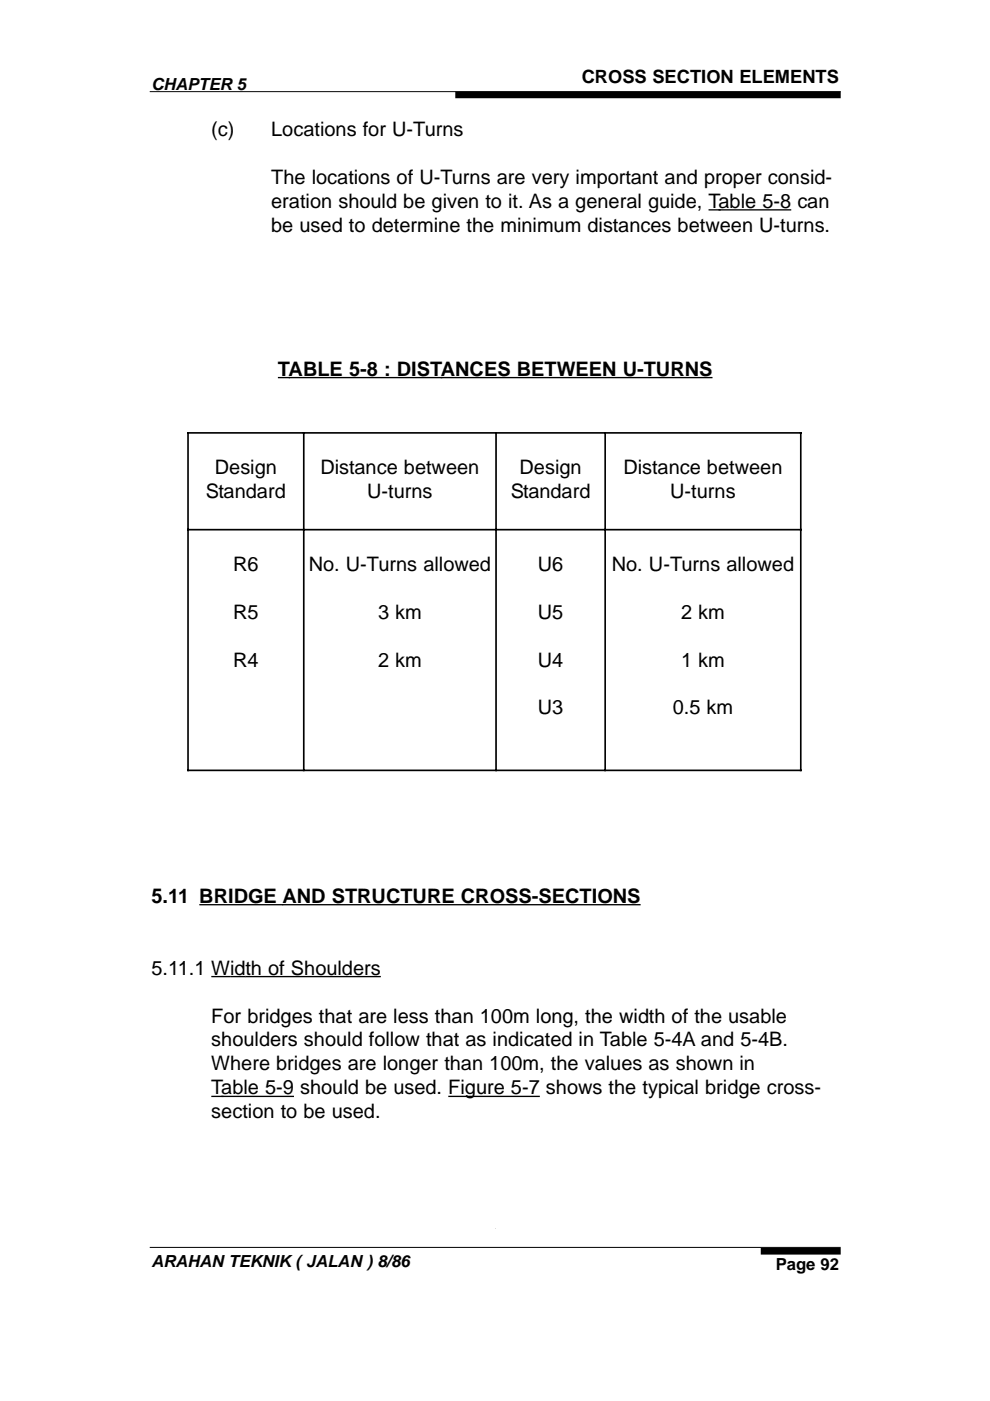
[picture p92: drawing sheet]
<svg xmlns="http://www.w3.org/2000/svg" width="210mm" height="297mm" viewBox="0 0 210 297" stroke-linecap="round" stroke-linejoin="round" font-family="sans-serif">
<defs><g id="words">
<g font-size="4.2">
<text x="44.8" y="28.8">(c)</text>
<text x="57.5" y="28.8">Locations for U-Turns</text>
<text x="57.5" y="39">The locations of U-Turns are very important and proper consid-</text>
<text x="57.5" y="44.1">eration should be given to it. As a general guide, Table 5-8 can</text>
<text x="57.5" y="49.2">be used to determine the minimum distances between U-turns.</text>
<text x="58.9" y="79.6">TABLE 5-8 : DISTANCES BETWEEN U-TURNS</text>
<text x="45.5" y="100.5">Design</text>
<text x="67.9" y="100.5">Distance between</text>
<text x="110.2" y="100.5">Design</text>
<text x="132.2" y="100.5">Distance between</text>
<text x="43.7" y="105.6">Standard</text>
<text x="77.9" y="105.6">U-turns</text>
<text x="108.3" y="105.6">Standard</text>
<text x="142.1" y="105.6">U-turns</text>
<text x="49.4" y="121">R6</text>
<text x="65.5" y="121">No. U-Turns allowed</text>
<text x="114" y="121">U6</text>
<text x="129.7" y="121">No. U-Turns allowed</text>
<text x="49.4" y="131.2">R5</text>
<text x="80.1" y="131.2">3 km</text>
<text x="114" y="131.2">U5</text>
<text x="144.4" y="131.2">2 km</text>
<text x="49.4" y="141.3">R4</text>
<text x="80.1" y="141.3">2 km</text>
<text x="114" y="141.3">U4</text>
<text x="144.4" y="141.3">1 km</text>
<text x="114" y="151.5">U3</text>
<text x="142.6" y="151.5">0.5 km</text>
<text x="32.1" y="191.4">5.11 BRIDGE AND STRUCTURE CROSS-SECTIONS</text>
<text x="32.1" y="206.6">5.11.1 Width of Shoulders</text>
<text x="44.8" y="216.8">For bridges that are less than 100m long, the width of the usable</text>
<text x="44.8" y="221.9">shoulders should follow that as indicated in Table 5-4A and 5-4B.</text>
<text x="44.8" y="227">Where bridges are longer than 100m, the values as shown in</text>
<text x="44.8" y="232">Table 5-9 should be used. Figure 5-7 shows the typical bridge cross-</text>
<text x="44.8" y="237.1">section to be used.</text>
</g>
<text font-size="3.9" x="123.3" y="17.7">CROSS SECTION ELEMENTS</text>
<g font-size="3.5">
<text x="32.1" y="19">CHAPTER 5</text>
<text x="32.1" y="268.7">ARAHAN TEKNIK ( JALAN ) 8/86</text>
<text x="164.5" y="269.2">Page 92</text>
</g>
</g></defs>
<path d="M31.7 19.4h146.6M31.7 264.5h146.5" fill="none" stroke="#000" stroke-width=".21"/>
<path d="M96.5 20.1h81.8M161.3 265.3h17" fill="none" stroke="#000" stroke-width="1.4" stroke-linecap="butt"/>
<path d="M31.7 265.7h99.2v5.9h-99.2z" fill="#fff"/>
<path d="M105 25.4l.1 234.8" fill="none" stroke="#808080" stroke-width=".21" stroke-dasharray="0 .4"/>
<g fill="#808080">
<circle cx="105" cy="25.4" r=".09"/>
<circle cx="105.1" cy="260.4" r=".09"/>
</g>
<g fill="#fff">
<path d="M31.7 25.4h71.2v234.9h-71.2z"/>
<path d="M107.1 25.4h71.2v234.9h-71.2z"/>
<path d="M31.7 25.4h146.6v234.9h-146.6z"/>
</g>
<path d="M150.2 44.5h17.6M58.9 80.1h92.2M42.3 191.8h93.5M44.8 207.1h35.9M44.8 232.5h17.5M95 232.5h19.5" fill="none" stroke="#000" stroke-width=".28"/>
<g fill="#fff">
<path d="M39.7 91.6h130.3v71.9h-130.3z"/>
<path d="M39.9 91.8h24.5v20.5h-24.5z"/>
<path d="M64.4 91.8h40.8v20.5h-40.8z"/>
<path d="M105.2 91.8h23.1v20.5h-23.1z"/>
<path d="M128.3 91.8h41.5v20.5h-41.5z"/>
<path d="M39.9 112.3h24.5v51h-24.5z"/>
<path d="M64.4 112.3h40.8v51h-40.8z"/>
<path d="M105.2 112.3h23.1v51h-23.1z"/>
<path d="M128.3 112.3h41.5v51h-41.5z"/>
</g>
<path d="M39.7 91.8h130.3M39.9 91.6v71.9M64.4 91.6v71.9M105.2 91.6v71.9M128.3 91.6v71.9M169.8 91.6v71.9M39.7 112.3h130.3M39.7 163.3h130.3" fill="none" stroke="#000" stroke-width=".35"/>
<use href="#words"/>
</svg>
